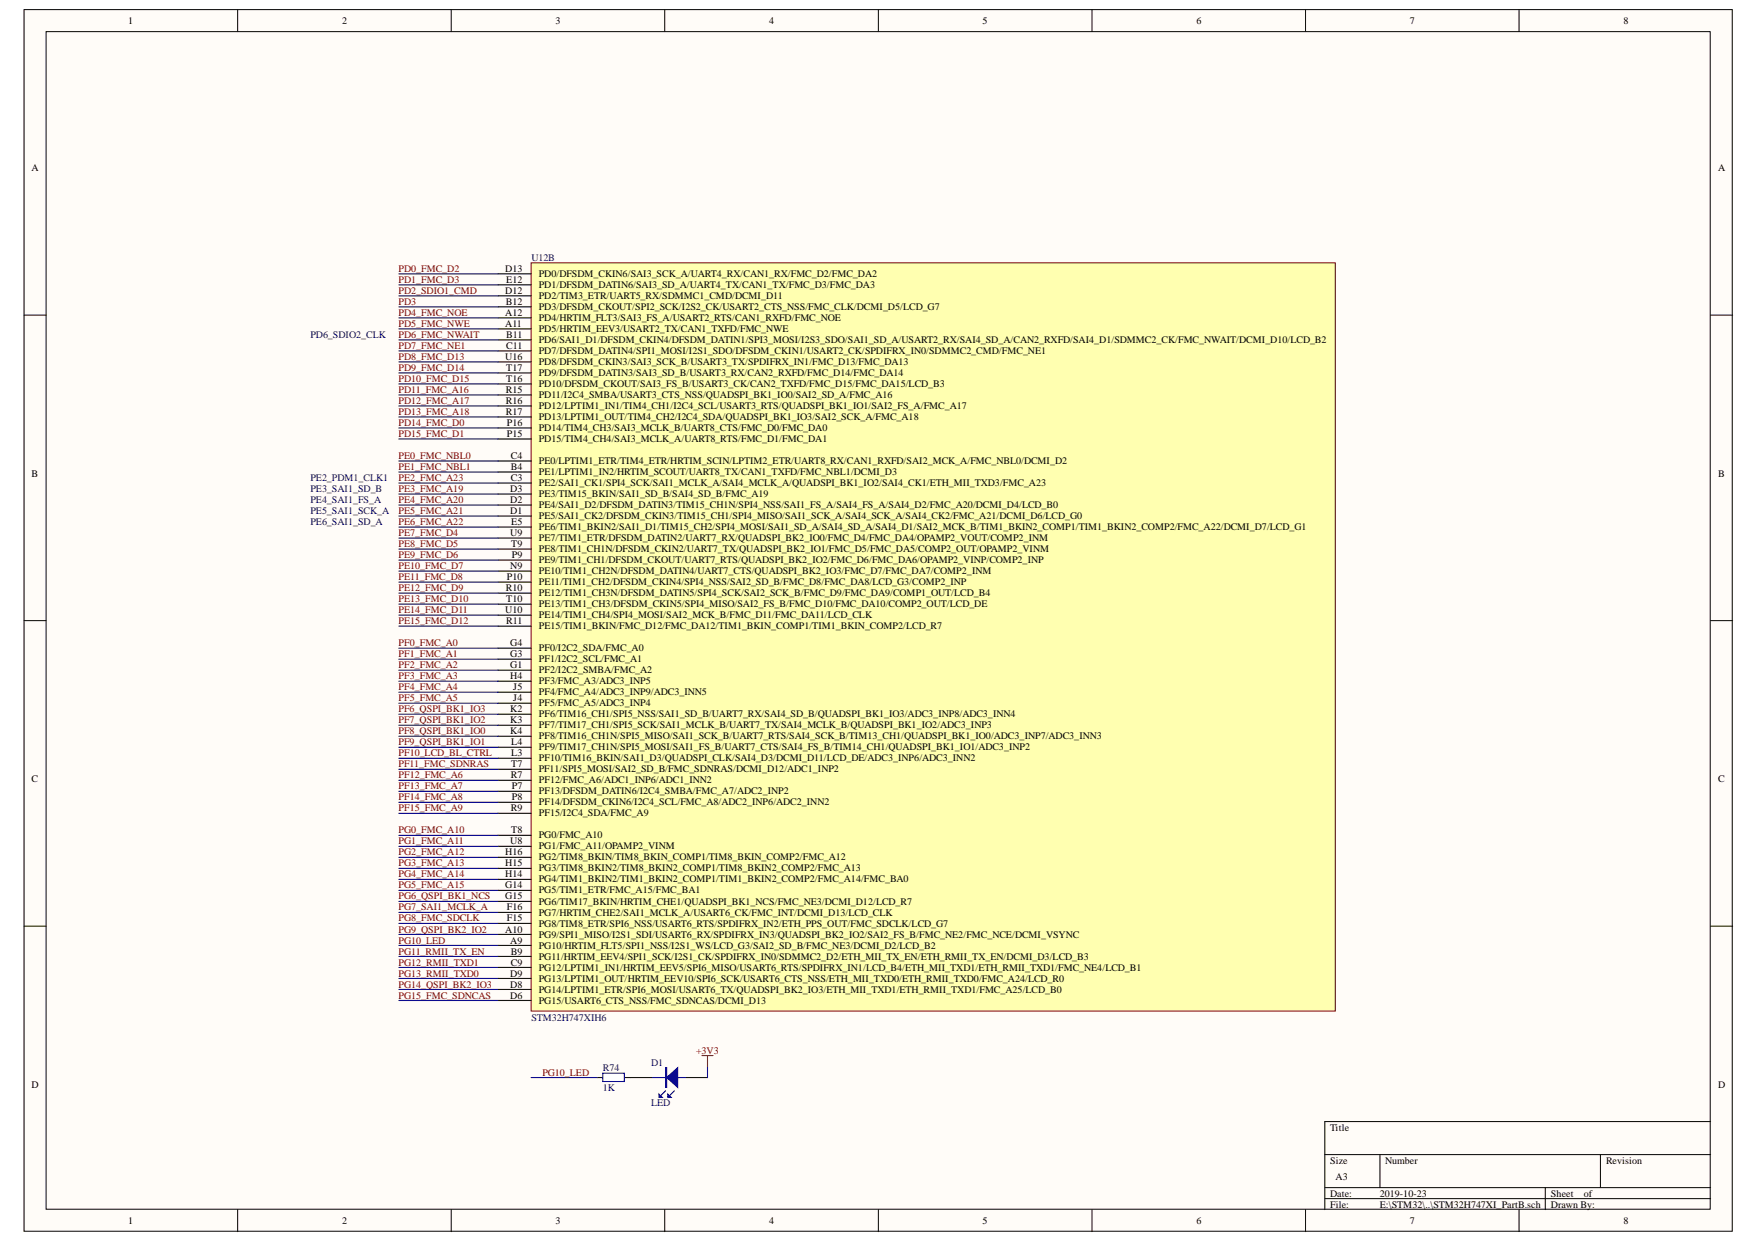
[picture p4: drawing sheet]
<svg xmlns="http://www.w3.org/2000/svg" width="297mm" height="210mm" viewBox="0 0 297 210" stroke-linecap="round" stroke-linejoin="round" font-family="sans-serif">
<defs><g id="words">
<g font-size="1.7">
<text x="21.6" y="4.1">1</text>
<text x="57.8" y="4.1">2</text>
<text x="93.8" y="4.1">3</text>
<text x="129.9" y="4.1">4</text>
<text x="165.9" y="4.1">5</text>
<text x="202" y="4.1">6</text>
<text x="238.1" y="4.1">7</text>
<text x="274.2" y="4.1">8</text>
<text x="5.3" y="28.9">A</text>
<text x="290.2" y="28.9">A</text>
<text x="85.3" y="45.9">D13</text>
<text x="85.5" y="47.7">E12</text>
<text x="91" y="46.8">PD0/DFSDM_CKIN6/SAI3_SCK_A/UART4_RX/CAN1_RX/FMC_D2/FMC_DA2</text>
<text x="85.3" y="49.6">D12</text>
<text x="85.3" y="53.3">A12</text>
<text x="85.4" y="51.5">B12</text>
<text x="91" y="48.7">PD1/DFSDM_DATIN6/SAI3_SD_A/UART4_TX/CAN1_TX/FMC_D3/FMC_DA3</text>
<text x="91" y="50.5">PD2/TIM3_ETR/UART5_RX/SDMMC1_CMD/DCMI_D11</text>
<text x="91" y="52.4">PD3/DFSDM_CKOUT/SPI2_SCK/I2S2_CK/USART2_CTS_NSS/FMC_CLK/DCMI_D5/LCD_G7</text>
<text x="85.3" y="55.2">A11</text>
<text x="85.5" y="57">B11</text>
<text x="85.5" y="58.9">C11</text>
<text x="91" y="54.2">PD4/HRTIM_FLT3/SAI3_FS_A/USART2_RTS/CAN1_RXFD/FMC_NOE</text>
<text x="91" y="56.1">PD5/HRTIM_EEV3/USART2_TX/CAN1_TXFD/FMC_NWE</text>
<text x="91" y="58">PD6/SAI1_D1/DFSDM_CKIN4/DFSDM_DATIN1/SPI3_MOSI/I2S3_SDO/SAI1_SD_A/USART2_RX/SAI4_SD_A/CAN2_RXFD/SAI4_D1/SDMMC2_CK/FMC_NWAIT/DCMI_D10/LCD_B2</text>
<text x="91" y="59.8">PD7/DFSDM_DATIN4/SPI1_MOSI/I2S1_SDO/DFSDM_CKIN1/USART2_CK/SPDIFRX_IN0/SDMMC2_CMD/FMC_NE1</text>
<text x="85.3" y="60.7">U16</text>
<text x="85.5" y="62.6">T17</text>
<text x="85.5" y="64.5">T16</text>
<text x="91" y="61.7">PD8/DFSDM_CKIN3/SAI3_SCK_B/USART3_TX/SPDIFRX_IN1/FMC_D13/FMC_DA13</text>
<text x="91" y="63.5">PD9/DFSDM_DATIN3/SAI3_SD_B/USART3_RX/CAN2_RXFD/FMC_D14/FMC_DA14</text>
<text x="91" y="65.4">PD10/DFSDM_CKOUT/SAI3_FS_B/USART3_CK/CAN2_TXFD/FMC_D15/FMC_DA15/LCD_B3</text>
<text x="85.4" y="66.3">R15</text>
<text x="85.4" y="68.2">R16</text>
<text x="85.4" y="70">R17</text>
<text x="85.6" y="71.9">P16</text>
<text x="91" y="67.2">PD11/I2C4_SMBA/USART3_CTS_NSS/QUADSPI_BK1_IO0/SAI2_SD_A/FMC_A16</text>
<text x="91" y="69.1">PD12/LPTIM1_IN1/TIM4_CH1/I2C4_SCL/USART3_RTS/QUADSPI_BK1_IO1/SAI2_FS_A/FMC_A17</text>
<text x="91" y="71">PD13/LPTIM1_OUT/TIM4_CH2/I2C4_SDA/QUADSPI_BK1_IO3/SAI2_SCK_A/FMC_A18</text>
<text x="85.6" y="73.8">P15</text>
<text x="86.3" y="77.5">C4</text>
<text x="91" y="72.8">PD14/TIM4_CH3/SAI3_MCLK_B/UART8_CTS/FMC_D0/FMC_DA0</text>
<text x="91" y="74.7">PD15/TIM4_CH4/SAI3_MCLK_A/UART8_RTS/FMC_D1/FMC_DA1</text>
<text x="5.3" y="80.5">B</text>
<text x="86.2" y="83">D3</text>
<text x="86.3" y="81.2">C3</text>
<text x="86.3" y="79.3">B4</text>
<text x="91" y="82.1">PE2/SAI1_CK1/SPI4_SCK/SAI1_MCLK_A/SAI4_MCLK_A/QUADSPI_BK1_IO2/SAI4_CK1/ETH_MII_TXD3/FMC_A23</text>
<text x="91" y="84">PE3/TIM15_BKIN/SAI1_SD_B/SAI4_SD_B/FMC_A19</text>
<text x="91" y="78.4">PE0/LPTIM1_ETR/TIM4_ETR/HRTIM_SCIN/LPTIM2_ETR/UART8_RX/CAN1_RXFD/SAI2_MCK_A/FMC_NBL0/DCMI_D2</text>
<text x="91" y="80.3">PE1/LPTIM1_IN2/HRTIM_SCOUT/UART8_TX/CAN1_TXFD/FMC_NBL1/DCMI_D3</text>
<text x="290.2" y="80.5">B</text>
<text x="86.2" y="84.9">D2</text>
<text x="86.2" y="86.8">D1</text>
<text x="86.3" y="88.6">E5</text>
<text x="91" y="85.8">PE4/SAI1_D2/DFSDM_DATIN3/TIM15_CH1N/SPI4_NSS/SAI1_FS_A/SAI4_FS_A/SAI4_D2/FMC_A20/DCMI_D4/LCD_B0</text>
<text x="91" y="87.7">PE5/SAI1_CK2/DFSDM_CKIN3/TIM15_CH1/SPI4_MISO/SAI1_SCK_A/SAI4_SCK_A/SAI4_CK2/FMC_A21/DCMI_D6/LCD_G0</text>
<text x="91" y="89.6">PE6/TIM1_BKIN2/SAI1_D1/TIM15_CH2/SPI4_MOSI/SAI1_SD_A/SAI4_SD_A/SAI4_D1/SAI2_MCK_B/TIM1_BKIN2_COMP1/TIM1_BKIN2_COMP2/FMC_A22/DCMI_D7/LCD_G1</text>
<text x="86.2" y="90.5">U9</text>
<text x="86.3" y="92.3">T9</text>
<text x="86.4" y="94.2">P9</text>
<text x="91" y="91.4">PE7/TIM1_ETR/DFSDM_DATIN2/UART7_RX/QUADSPI_BK2_IO0/FMC_D4/FMC_DA4/OPAMP2_VOUT/COMP2_INM</text>
<text x="91" y="93.3">PE8/TIM1_CH1N/DFSDM_CKIN2/UART7_TX/QUADSPI_BK2_IO1/FMC_D5/FMC_DA5/COMP2_OUT/OPAMP2_VINM</text>
<text x="91" y="95.1">PE9/TIM1_CH1/DFSDM_CKOUT/UART7_RTS/QUADSPI_BK2_IO2/FMC_D6/FMC_DA6/OPAMP2_VINP/COMP2_INP</text>
<text x="85.4" y="99.8">R10</text>
<text x="85.5" y="101.6">T10</text>
<text x="85.6" y="97.9">P10</text>
<text x="86.2" y="96.1">N9</text>
<text x="91" y="97">PE10/TIM1_CH2N/DFSDM_DATIN4/UART7_CTS/QUADSPI_BK2_IO3/FMC_D7/FMC_DA7/COMP2_INM</text>
<text x="91" y="98.8">PE11/TIM1_CH2/DFSDM_CKIN4/SPI4_NSS/SAI2_SD_B/FMC_D8/FMC_DA8/LCD_G3/COMP2_INP</text>
<text x="91" y="100.7">PE12/TIM1_CH3N/DFSDM_DATIN5/SPI4_SCK/SAI2_SCK_B/FMC_D9/FMC_DA9/COMP1_OUT/LCD_B4</text>
<text x="85.3" y="103.5">U10</text>
<text x="85.5" y="105.3">R11</text>
<text x="91" y="102.6">PE13/TIM1_CH3/DFSDM_CKIN5/SPI4_MISO/SAI2_FS_B/FMC_D10/FMC_DA10/COMP2_OUT/LCD_DE</text>
<text x="91" y="104.4">PE14/TIM1_CH4/SPI4_MOSI/SAI2_MCK_B/FMC_D11/FMC_DA11/LCD_CLK</text>
<text x="91" y="106.3">PE15/TIM1_BKIN/FMC_D12/FMC_DA12/TIM1_BKIN_COMP1/TIM1_BKIN_COMP2/LCD_R7</text>
<text x="86.2" y="109.1">G4</text>
<text x="86.2" y="110.9">G3</text>
<text x="86.2" y="112.8">G1</text>
<text x="91" y="110">PF0/I2C2_SDA/FMC_A0</text>
<text x="91" y="111.9">PF1/I2C2_SCL/FMC_A1</text>
<text x="91" y="113.7">PF2/I2C2_SMBA/FMC_A2</text>
<text x="86.2" y="114.6">H4</text>
<text x="86.7" y="116.5">J5</text>
<text x="86.7" y="118.4">J4</text>
<text x="91" y="115.6">PF3/FMC_A3/ADC3_INP5</text>
<text x="91" y="117.4">PF4/FMC_A4/ADC3_INP9/ADC3_INN5</text>
<text x="91" y="119.3">PF5/FMC_A5/ADC3_INP4</text>
<text x="86.2" y="120.2">K2</text>
<text x="86.2" y="122.1">K3</text>
<text x="86.2" y="123.9">K4</text>
<text x="86.3" y="125.8">L4</text>
<text x="91" y="121.1">PF6/TIM16_CH1/SPI5_NSS/SAI1_SD_B/UART7_RX/SAI4_SD_B/QUADSPI_BK1_IO3/ADC3_INP8/ADC3_INN4</text>
<text x="91" y="123">PF7/TIM17_CH1/SPI5_SCK/SAI1_MCLK_B/UART7_TX/SAI4_MCLK_B/QUADSPI_BK1_IO2/ADC3_INP3</text>
<text x="91" y="124.9">PF8/TIM16_CH1N/SPI5_MISO/SAI1_SCK_B/UART7_RTS/SAI4_SCK_B/TIM13_CH1/QUADSPI_BK1_IO0/ADC3_INP7/ADC3_INN3</text>
<text x="86.3" y="131.4">R7</text>
<text x="86.3" y="127.7">L3</text>
<text x="86.3" y="129.5">T7</text>
<text x="91" y="126.7">PF9/TIM17_CH1N/SPI5_MOSI/SAI1_FS_B/UART7_CTS/SAI4_FS_B/TIM14_CH1/QUADSPI_BK1_IO1/ADC3_INP2</text>
<text x="91" y="128.6">PF10/TIM16_BKIN/SAI1_D3/QUADSPI_CLK/SAI4_D3/DCMI_D11/LCD_DE/ADC3_INP6/ADC3_INN2</text>
<text x="91" y="130.4">PF11/SPI5_MOSI/SAI2_SD_B/FMC_SDNRAS/DCMI_D12/ADC1_INP2</text>
<text x="5.3" y="132.1">C</text>
<text x="86.3" y="136.9">R9</text>
<text x="86.4" y="133.2">P7</text>
<text x="86.4" y="135.1">P8</text>
<text x="91" y="132.3">PF12/FMC_A6/ADC1_INP6/ADC1_INN2</text>
<text x="91" y="134.2">PF13/DFSDM_DATIN6/I2C4_SMBA/FMC_A7/ADC2_INP2</text>
<text x="91" y="136">PF14/DFSDM_CKIN6/I2C4_SCL/FMC_A8/ADC2_INP6/ADC2_INN2</text>
<text x="91" y="137.9">PF15/I2C4_SDA/FMC_A9</text>
<text x="290.2" y="132.1">C</text>
<text x="86.2" y="142.5">U8</text>
<text x="86.3" y="140.7">T8</text>
<text x="91" y="141.6">PG0/FMC_A10</text>
<text x="91" y="143.4">PG1/FMC_A11/OPAMP2_VINM</text>
<text x="85.3" y="144.4">H16</text>
<text x="85.3" y="146.2">H15</text>
<text x="85.3" y="148.1">H14</text>
<text x="85.3" y="150">G14</text>
<text x="91" y="145.3">PG2/TIM8_BKIN/TIM8_BKIN_COMP1/TIM8_BKIN_COMP2/FMC_A12</text>
<text x="91" y="147.2">PG3/TIM8_BKIN2/TIM8_BKIN2_COMP1/TIM8_BKIN2_COMP2/FMC_A13</text>
<text x="91" y="149">PG4/TIM1_BKIN2/TIM1_BKIN2_COMP1/TIM1_BKIN2_COMP2/FMC_A14/FMC_BA0</text>
<text x="85.3" y="151.8">G15</text>
<text x="85.6" y="153.7">F16</text>
<text x="85.6" y="155.5">F15</text>
<text x="91" y="150.9">PG5/TIM1_ETR/FMC_A15/FMC_BA1</text>
<text x="91" y="152.7">PG6/TIM17_BKIN/HRTIM_CHE1/QUADSPI_BK1_NCS/FMC_NE3/DCMI_D12/LCD_R7</text>
<text x="91" y="154.6">PG7/HRTIM_CHE2/SAI1_MCLK_A/USART6_CK/FMC_INT/DCMI_D13/LCD_CLK</text>
<text x="85.3" y="157.5">A10</text>
<text x="86.2" y="159.3">A9</text>
<text x="86.3" y="161.2">B9</text>
<text x="91" y="156.5">PG8/TIM8_ETR/SPI6_NSS/USART6_RTS/SPDIFRX_IN2/ETH_PPS_OUT/FMC_SDCLK/LCD_G7</text>
<text x="91" y="158.4">PG9/SPI1_MISO/I2S1_SDI/USART6_RX/SPDIFRX_IN3/QUADSPI_BK2_IO2/SAI2_FS_B/FMC_NE2/FMC_NCE/DCMI_VSYNC</text>
<text x="91" y="160.3">PG10/HRTIM_FLT5/SPI1_NSS/I2S1_WS/LCD_G3/SAI2_SD_B/FMC_NE3/DCMI_D2/LCD_B2</text>
<text x="86.2" y="164.9">D9</text>
<text x="86.2" y="166.8">D8</text>
<text x="86.3" y="163">C9</text>
<text x="91" y="162.1">PG11/HRTIM_EEV4/SPI1_SCK/I2S1_CK/SPDIFRX_IN0/SDMMC2_D2/ETH_MII_TX_EN/ETH_RMII_TX_EN/DCMI_D3/LCD_B3</text>
<text x="91" y="164">PG12/LPTIM1_IN1/HRTIM_EEV5/SPI6_MISO/USART6_RTS/SPDIFRX_IN1/LCD_B4/ETH_MII_TXD1/ETH_RMII_TXD1/FMC_NE4/LCD_B1</text>
<text x="91" y="165.8">PG13/LPTIM1_OUT/HRTIM_EEV10/SPI6_SCK/USART6_CTS_NSS/ETH_MII_TXD0/ETH_RMII_TXD0/FMC_A24/LCD_R0</text>
<text x="91" y="167.7">PG14/LPTIM1_ETR/SPI6_MOSI/USART6_TX/QUADSPI_BK2_IO3/ETH_MII_TXD1/ETH_RMII_TXD1/FMC_A25/LCD_B0</text>
<text x="86.2" y="168.6">D6</text>
<text x="91" y="169.6">PG15/USART6_CTS_NSS/FMC_SDNCAS/DCMI_D13</text>
<text x="5.3" y="183.7">D</text>
<text x="290.2" y="183.7">D</text>
<text x="224.6" y="190.9">Title</text>
<text x="224.6" y="196.5">Size</text>
<text x="233.9" y="196.5">Number</text>
<text x="271.2" y="196.5">Revision</text>
<text x="224.6" y="202.1">Date:</text>
<text x="224.6" y="203.9">File:</text>
<text x="225.5" y="199.3">A3</text>
<text x="233" y="202.1">2019-10-23</text>
<text x="233" y="203.9">E:\STM32\..\STM32H747XI_PartB.sch</text>
<text x="261.9" y="202.1">Sheet</text>
<text x="261.9" y="203.9">Drawn By:</text>
<text x="267.4" y="202.1">of</text>
<text x="21.6" y="206.7">1</text>
<text x="57.8" y="206.7">2</text>
<text x="93.8" y="206.7">3</text>
<text x="129.9" y="206.7">4</text>
<text x="165.9" y="206.7">5</text>
<text x="202" y="206.7">6</text>
<text x="238.1" y="206.7">7</text>
<text x="274.2" y="206.7">8</text>
</g>
<g font-size="1.7" fill="#800000">
<text x="67.3" y="45.9">PD0_FMC_D2</text>
<text x="67.3" y="47.7">PD1_FMC_D3</text>
<text x="67.3" y="53.3">PD4_FMC_NOE</text>
<text x="67.3" y="49.6">PD2_SDIO1_CMD</text>
<text x="67.3" y="51.5">PD3</text>
<text x="67.3" y="55.2">PD5_FMC_NWE</text>
<text x="67.3" y="58.9">PD7_FMC_NE1</text>
<text x="67.3" y="57">PD6_FMC_NWAIT</text>
<text x="67.3" y="60.7">PD8_FMC_D13</text>
<text x="67.3" y="62.6">PD9_FMC_D14</text>
<text x="67.3" y="64.5">PD10_FMC_D15</text>
<text x="67.3" y="71.9">PD14_FMC_D0</text>
<text x="67.3" y="66.3">PD11_FMC_A16</text>
<text x="67.3" y="68.2">PD12_FMC_A17</text>
<text x="67.3" y="70">PD13_FMC_A18</text>
<text x="67.3" y="73.8">PD15_FMC_D1</text>
<text x="67.3" y="77.5">PE0_FMC_NBL0</text>
<text x="67.3" y="83">PE3_FMC_A19</text>
<text x="67.3" y="81.2">PE2_FMC_A23</text>
<text x="67.3" y="79.3">PE1_FMC_NBL1</text>
<text x="67.3" y="84.9">PE4_FMC_A20</text>
<text x="67.3" y="86.8">PE5_FMC_A21</text>
<text x="67.3" y="88.6">PE6_FMC_A22</text>
<text x="67.3" y="90.5">PE7_FMC_D4</text>
<text x="67.3" y="92.3">PE8_FMC_D5</text>
<text x="67.3" y="94.2">PE9_FMC_D6</text>
<text x="67.3" y="96.1">PE10_FMC_D7</text>
<text x="67.3" y="97.9">PE11_FMC_D8</text>
<text x="67.3" y="99.8">PE12_FMC_D9</text>
<text x="67.3" y="101.6">PE13_FMC_D10</text>
<text x="67.3" y="103.5">PE14_FMC_D11</text>
<text x="67.3" y="105.3">PE15_FMC_D12</text>
<text x="67.3" y="109.1">PF0_FMC_A0</text>
<text x="67.3" y="110.9">PF1_FMC_A1</text>
<text x="67.3" y="112.8">PF2_FMC_A2</text>
<text x="67.3" y="114.6">PF3_FMC_A3</text>
<text x="67.3" y="116.5">PF4_FMC_A4</text>
<text x="67.3" y="118.4">PF5_FMC_A5</text>
<text x="67.3" y="125.8">PF9_QSPI_BK1_IO1</text>
<text x="67.3" y="120.2">PF6_QSPI_BK1_IO3</text>
<text x="67.3" y="123.9">PF8_QSPI_BK1_IO0</text>
<text x="67.3" y="122.1">PF7_QSPI_BK1_IO2</text>
<text x="67.3" y="131.4">PF12_FMC_A6</text>
<text x="67.3" y="129.5">PF11_FMC_SDNRAS</text>
<text x="67.3" y="127.7">PF10_LCD_BL_CTRL</text>
<text x="67.3" y="133.2">PF13_FMC_A7</text>
<text x="67.3" y="135.1">PF14_FMC_A8</text>
<text x="67.3" y="136.9">PF15_FMC_A9</text>
<text x="67.3" y="140.7">PG0_FMC_A10</text>
<text x="67.3" y="142.5">PG1_FMC_A11</text>
<text x="67.3" y="144.4">PG2_FMC_A12</text>
<text x="67.3" y="146.2">PG3_FMC_A13</text>
<text x="67.3" y="148.1">PG4_FMC_A14</text>
<text x="67.3" y="150">PG5_FMC_A15</text>
<text x="67.3" y="155.5">PG8_FMC_SDCLK</text>
<text x="67.3" y="151.8">PG6_QSPI_BK1_NCS</text>
<text x="67.3" y="153.7">PG7_SAI1_MCLK_A</text>
<text x="67.3" y="157.5">PG9_QSPI_BK2_IO2</text>
<text x="67.3" y="161.2">PG11_RMII_TX_EN</text>
<text x="67.3" y="159.3">PG10_LED</text>
<text x="67.3" y="166.8">PG14_QSPI_BK2_IO3</text>
<text x="67.3" y="164.9">PG13_RMII_TXD0</text>
<text x="67.3" y="163">PG12_RMII_TXD1</text>
<text x="67.3" y="168.6">PG15_FMC_SDNCAS</text>
<text x="117.6" y="177.9">+3V3</text>
<text x="91.6" y="181.6">PG10_LED</text>
</g>
<g font-size="1.7" fill="#000080">
<text x="89.7" y="44">U12B</text>
<text x="52.4" y="57">PD6_SDIO2_CLK</text>
<text x="52.4" y="81.2">PE2_PDM1_CLK1</text>
<text x="52.4" y="83">PE3_SAI1_SD_B</text>
<text x="52.4" y="84.9">PE4_SAI1_FS_A</text>
<text x="52.4" y="86.8">PE5_SAI1_SCK_A</text>
<text x="52.4" y="88.6">PE6_SAI1_SD_A</text>
<text x="89.7" y="172.3">STM32H747XIH6</text>
<text x="109.9" y="179.9">D1</text>
<text x="101.8" y="180.9">R74</text>
<text x="101.8" y="184.2">1K</text>
<text x="109.9" y="186.8">LED</text>
</g>
</g></defs>
<g fill="#fffcf8" stroke="#000" stroke-width=".17">
<path d="M4.1 1.6h288.4v206.3h-288.4z"/>
<path d="M7.8 5.3h281v198.9h-281z"/>
</g>
<g fill="none" stroke="#000" stroke-width=".17">
<path d="M40.1 1.6v3.7M76.2 1.6v3.7M112.3 1.6v3.7M148.3 1.6v3.7M184.4 1.6v3.7M220.5 1.6v3.7M256.5 1.6v3.7M4.1 53.2h3.7M288.9 53.2h3.7M4.1 104.8h3.7M288.9 104.8h3.7M4.1 156.4h3.7"/>
<path d="M288.9 156.4h3.7M223.7 195h65.2M233 195v5.6M270.3 195v5.6M288.9 189.4h-65.2v14.9M40.1 204.3v3.7M76.2 204.3v3.7M112.3 204.3v3.7M148.3 204.3v3.7M184.4 204.3v3.7M220.5 204.3v3.7M223.7 200.6h65.2"/>
<path d="M223.7 202.4h65.2M256.5 204.3v3.7M261 200.6v3.7"/>
</g>
<path d="M89.7 44.4h135.8v126.3h-135.8z" fill="#ffffb0" stroke="#800000" stroke-width=".17"/>
<g fill="none" stroke="#000" stroke-width=".19">
<path d="M84.1 46.2h5.6M84.1 48.1h5.6M84.1 50h5.6M84.1 51.8h5.6M84.1 53.7h5.6M84.1 55.5h5.6M84.1 57.4h5.6M84.1 59.3h5.6M84.1 61.1h5.6M84.1 63h5.6M84.1 64.8h5.6M84.1 66.7h5.6"/>
<path d="M84.1 68.6h5.6M84.1 70.4h5.6M84.1 72.3h5.6M84.1 74.1h5.6M84.1 77.8h5.6M84.1 79.7h5.6M84.1 81.6h5.6M84.1 83.4h5.6M84.1 85.3h5.6M84.1 87.1h5.6M84.1 89h5.6M84.1 90.9h5.6"/>
<path d="M84.1 92.7h5.6M84.1 94.6h5.6M84.1 96.4h5.6M84.1 98.3h5.6M84.1 100.2h5.6M84.1 102h5.6M84.1 103.9h5.6M84.1 105.7h5.6M84.1 109.5h5.6M84.1 111.3h5.6M84.1 113.2h5.6M84.1 115h5.6"/>
<path d="M84.1 116.9h5.6M84.1 118.8h5.6M84.1 120.6h5.6M84.1 122.5h5.6M84.1 124.3h5.6M84.1 126.2h5.6M84.1 128h5.6M84.1 129.9h5.6M84.1 131.8h5.6M84.1 133.6h5.6M84.1 135.5h5.6M84.1 137.3h5.6"/>
<path d="M84.1 141.1h5.6M84.1 142.9h5.6M84.1 144.8h5.6M84.1 146.6h5.6M84.1 148.5h5.6M84.1 150.4h5.6M84.1 152.2h5.6M84.1 154.1h5.6M84.1 155.9h5.6M84.1 157.8h5.6M84.1 159.7h5.6M84.1 161.5h5.6"/>
<path d="M84.1 163.4h5.6M84.1 165.2h5.6M84.1 167.1h5.6M84.1 168.9h5.6M106.4 182h3.8M115.8 182h3.7"/>
</g>
<g fill="none" stroke="#000080" stroke-width=".19">
<path d="M67.4 46.2h16.7M67.4 48.1h16.7M67.4 50h16.7M67.4 51.8h16.7M67.4 53.7h16.7M67.4 55.5h16.7M67.4 57.4h16.7M67.4 59.3h16.7M67.4 61.1h16.7M67.4 63h16.7M67.4 64.8h16.7M67.4 66.7h16.7"/>
<path d="M67.4 68.6h16.7M67.4 70.4h16.7M67.4 72.3h16.7M67.4 74.1h16.7M67.4 77.8h16.7M67.4 79.7h16.7M67.4 81.6h16.7M67.4 83.4h16.7M67.4 85.3h16.7M67.4 87.1h16.7M67.4 89h16.7M67.4 90.9h16.7"/>
<path d="M67.4 92.7h16.7M67.4 94.6h16.7M67.4 96.4h16.7M67.4 98.3h16.7M67.4 100.2h16.7M67.4 102h16.7M67.4 103.9h16.7M67.4 105.7h16.7M67.4 109.5h16.7M67.4 111.3h16.7M67.4 113.2h16.7M67.4 115h16.7"/>
<path d="M67.4 116.9h16.7M67.4 118.8h16.7M67.4 120.6h16.7M67.4 122.5h16.7M67.4 124.3h16.7M67.4 126.2h16.7M67.4 128h16.7M67.4 129.9h16.7M67.4 131.8h16.7M67.4 133.6h16.7M67.4 135.5h16.7M67.4 137.3h16.7"/>
<path d="M67.4 141.1h16.7M67.4 142.9h16.7M67.4 144.8h16.7M67.4 146.6h16.7M67.4 148.5h16.7M67.4 150.4h16.7M67.4 152.2h16.7M67.4 154.1h16.7M67.4 155.9h16.7M67.4 157.8h16.7M67.4 159.7h16.7M67.4 161.5h16.7"/>
<path d="M67.4 163.4h16.7M67.4 165.2h16.7M67.4 167.1h16.7M67.4 168.9h16.7"/>
</g>
<path d="M110.2 182h5.6M112.4 184.2l-.7 .7M113.9 184.2l-.8 .7" fill="none" stroke="#00f" stroke-width=".19"/>
<path d="M112.6 182l1.8-1.7v3.3z" fill="#00f"/>
<path d="M112.4 180.3h.2v3.3h-.2zM112.5 180.3v3.3M112.6 182l1.8-1.7v3.3z" fill="none" stroke="#00f" stroke-width=".19"/>
<path d="M111.3 184.8l.5 .5h-.5z" fill="#00f"/>
<path d="M111.3 184.8l.5 .5h-.5z" fill="none" stroke="#00f" stroke-width=".19"/>
<path d="M112.8 184.8l.5 .5h-.5z" fill="#00f"/>
<path d="M112.8 184.8l.5 .5h-.5z" fill="none" stroke="#00f" stroke-width=".19"/>
<path d="M100.9 182h.9M105.5 182h.9" fill="none" stroke="#000" stroke-width=".19"/>
<path d="M101.8 181.2h3.6v1.4h-3.6z" fill="#fff" stroke="#00f" stroke-width=".19"/>
<path d="M89.7 182h11.2M119.5 180.1v1.9" fill="none" stroke="#000080" stroke-width=".19"/>
<path d="M118.5 178.2h1.9M119.5 178.2v1.9" fill="none" stroke="#800000" stroke-width=".19"/>
<use href="#words"/>
</svg>
